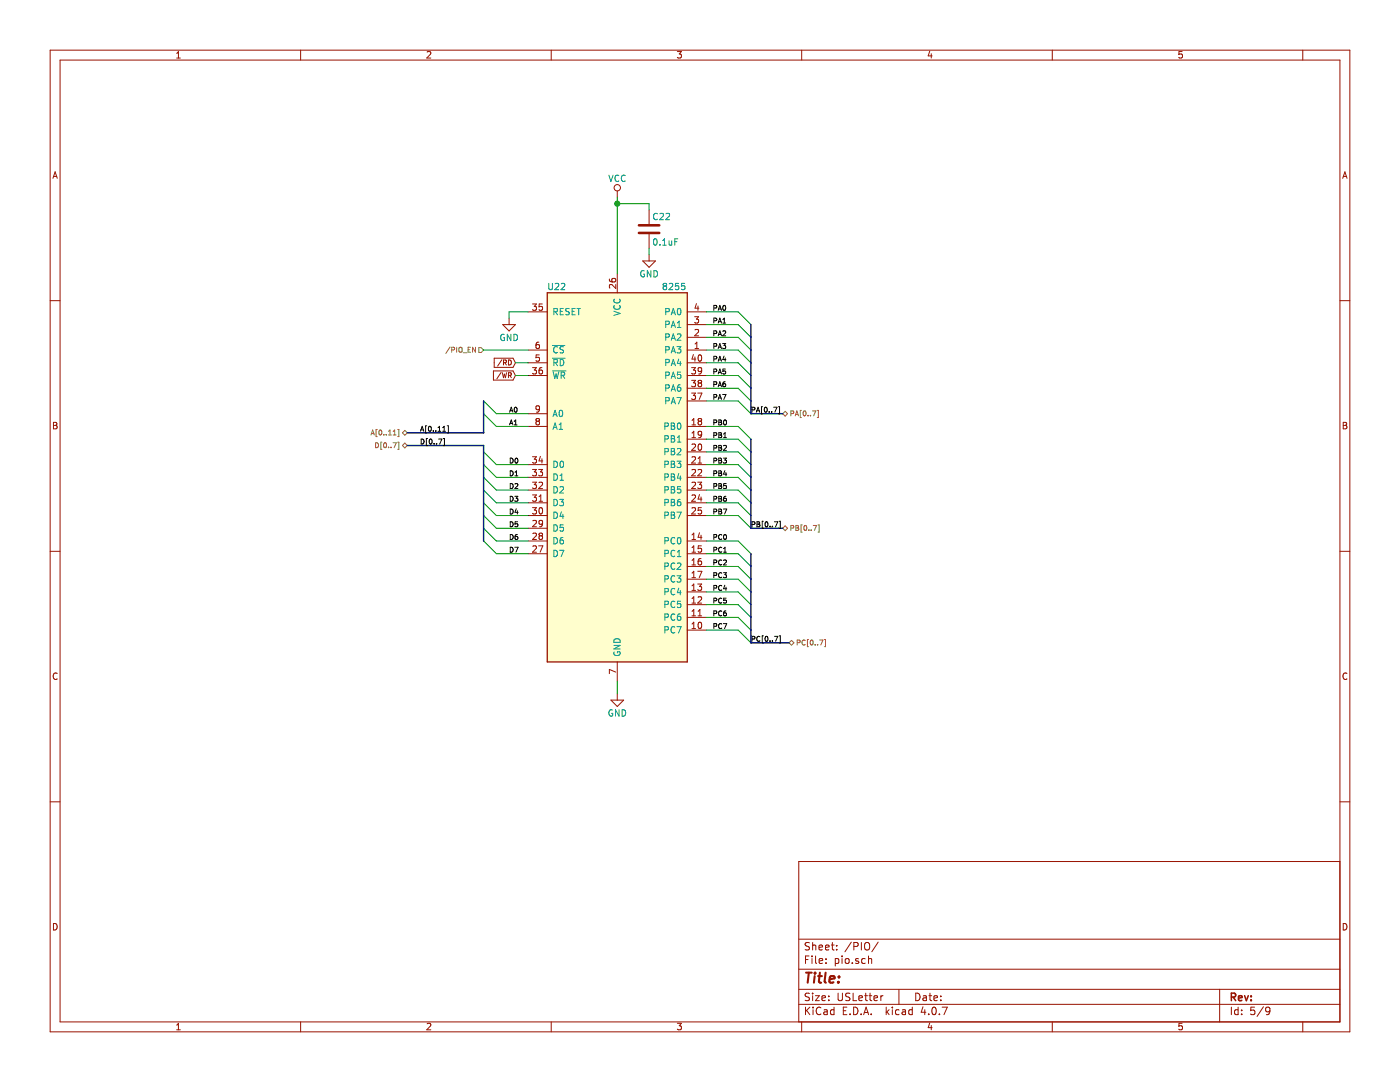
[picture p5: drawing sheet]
<svg xmlns="http://www.w3.org/2000/svg" width="279mm" height="216mm" viewBox="0 0 279 216" stroke-linecap="round" stroke-linejoin="round" font-family="sans-serif">
<path d="M109.2 58.4h28v73.7h-28z" fill-rule="evenodd" fill="#fffecd" stroke="#fffecd" stroke-width=".25"/>
<path d="M109.2 58.4h28v73.7h-28z" fill="none" stroke="#981200" stroke-width=".25"/>
<g fill="none" stroke="#981200" stroke-width=".2">
<path d="M10 10h259.4v195.9h-259.4zM12 12h255.4v191.9h-255.4zM35.3 11.6h.7M35.3 10.6l.3-.3v1.3M60 10v2M85.2 10.4l.5-.1 .3 .3-.8 1h.8M110 10v2M135.2 10.3h.8l-.4 .5h.3l.1 .2-.1 .5-.2 .1-.5-.1M160 10v2M185.5 10.2l-.3 1h.8M185.9 10.7v.9M210 10v2"/>
<path d="M235.9 10.3h-.6v.6l.1-.1h.5l.1 .5-.3 .3-.4-.1M260 10v2M10.6 35.6l.4-1.3 .4 1.3M10.7 35.2h.6M123.2 38.1v1.3M268 35.6l.4-1.3 .4 1.3M268.1 35.2h.6M10 60h2M121.6 55.7l.1 .3 .2 .2 .7 .1 .3-.3-.1-.4-.5-.1-.2 .2v.3l.2 .3M122.9 56.8v.8l-.9-.8-.4 .2 .1 .5M123.2 54.6v3.8M128.3 52.1h2.5l-1.3 1.2z"/>
<path d="M129.5 41.9v2.8M129.5 46.7v2.8M129.5 50.8v1.3M267.4 60h2M98.5 74h3.9l.5 .9-.5 .9h-3.9zM98.6 71.5h3.8l.5 .9-.5 .9h-3.8zM100 74.3l-.8 1.3M100.2 71.8l-.9 1.3M100.3 74.4l.2 1 .2-.7 .2 .7 .2-1M100.3 64.8h2.6l-1.3 1.2zM100.5 72.4l.5-.1v-.4l-.5-.1v1M100.7 72.4l.4 .4"/>
<path d="M101.5 71.8a.5 .5 0 0 1 .6 .5 .5 .5 0 0 1-.6 .5zM101.5 74.9h.5v-.4l-.5-.1v1M101.6 63.5v1.3M101.7 74.9l.4 .5M105.4 69.8h3.8M105.4 62.2h3.8M105.4 72.4h3.8M105.4 74.9h3.8M106.3 60.7h.8l-.5 .4 .4 .1v.6l-.2 .1-.5-.1M106.3 73.4h.8l-.5 .4 .4 .1v.6l-.2 .1-.5-.1M107.5 68.3h-.3l-.2 .3v.7l.2 .2 .4-.1 .1-.4-.2-.2h-.3l-.2 .2M107.6 70.8h-.6v.6l.1-.1 .5 .1v.6l-.2 .1-.4-.1"/>
<path d="M108.2 73.4h-.4l-.2 .3v.7l.2 .2 .4-.1 .1-.4-.1-.2-.4-.1-.2 .3M108.2 60.7h-.6v.5l.1-.1 .5 .1v.6l-.1 .1-.5-.1M137.2 69.8h3.8M137.2 67.3h3.8M137.2 64.8h3.8M137.2 62.2h3.8M137.2 72.4h3.8M137.2 74.9h3.8M137.2 77.5h3.8M138 73.4h.8l-.4 .4 .4 .1v.6l-.2 .1-.6-.1M138 75.9h.8l-.4 .5 .4 .1v.5l-.2 .2-.6-.2M138 78.4h.8l-.4 .5 .4 .1v.6l-.2 .1-.6-.1"/>
<path d="M138.4 70.7l-.3 1h.8M138.6 63.2h.8l-.4 .5 .4 .1v.5l-.2 .2-.6-.2M138.7 71.2v.9M138.7 69.5h.7M138.7 68.6l.4-.3v1.2M138.7 65.8l.5-.1 .2 .4-.8 .9h.8M139 60.6l-.3 .9h.8M139.2 78.4h.9l-.6 1.3M139.3 61.1v.8M139.4 70.9l.2-.1a.67 .67 0 0 1 .4 .7 .67 .67 0 0 1-.4 .6l-.3-.5zM139.5 76.4l-.2-.2 .2-.3 .5 .1v.2l-.2 .2M139.5 76.4l-.2 .3 .1 .3 .1 .2h.3l.2-.3v-.3l-.2-.2"/>
<path d="M139.5 76.4h.3M140 73.9l-.2 .2h-.3l-.2-.2 .1-.5h.4l.2 .2a.84 .84 0 0 1-.3 1h-.3M10.7 84.3h.4l.3 .2-.3 .4 .3 .2-.2 .5h-.5zM10.7 84.9h.4M105.4 85.1h3.8M105.4 82.5h3.8M105.4 92.7h3.8M105.4 95.2h3.8M105.4 97.8h3.8M106.3 91.1h.8l-.5 .5 .4 .1v.6l-.2 .1-.5-.1M106.3 93.7h.8l-.5 .5 .4 .1v.5l-.2 .1-.5-.1M106.3 96.2h.8l-.5 .5 .4 .1v.6l-.2 .1-.5-.1"/>
<path d="M106.3 98.8h.8l-.5 .4 .4 .1v.6l-.2 .1-.5-.1M107.2 84l-.2-.2 .2-.3 .4 .1 .1 .2-.3 .2M107.2 84l-.2 .3v.4l.2 .1h.2l.3-.3-.1-.3-.2-.2M107.2 84h.2M107.5 93.7h.8l-.5 .5 .4 .1v.5l-.1 .1-.6-.1M107.6 96.3l.5-.1 .2 .4-.8 .9h.8M107.6 99.1l.3-.3v1.2M107.7 81.5l-.3 .3h-.2l-.2-.3 .1-.5h.3l.3 .2a.84 .84 0 0 1-.4 1h-.2M107.8 91.1l-.2 .9h.7M108.2 91.5v.9M137.2 85.1h3.8M137.2 90.2h3.8"/>
<path d="M137.2 92.7h3.8M137.2 95.2h3.8M137.2 97.8h3.8M137.2 80h3.8M137.2 87.6h3.8M138.1 84.8h.7M138.1 83.9l.4-.4v1.3M138.1 86.4l.4-.3v1.2M138.1 88.7l.5-.1 .2 .4-.8 .9h.8M138.1 91.2l.5-.1 .2 .4-.8 .9h.8M138.1 93.8l.5-.1 .2 .3-.8 .9h.8M138.1 96.3l.5-.1 .2 .4-.8 .9h.8"/>
<path d="M138.1 98.9l.5-.1 .2 .3-.8 .9h.8M138.1 87.3h.7M139.2 96.2h.8l-.4 .5 .4 .1v.6l-.2 .1-.6-.1M139.3 93.8l.5-.1 .2 .3-.8 .9h.8M139.3 91.5l.4-.4v1.3M139.3 92.4h.7M139.4 88.7l.2-.1a.67 .67 0 0 1 .4 .6 .67 .67 0 0 1-.4 .7l-.3-.5zM139.5 84l-.2-.2 .2-.3 .5 .1v.2l-.2 .2M139.5 84l-.2 .3 .1 .4 .1 .1h.3l.2-.3v-.3l-.2-.2M139.5 84h.3M139.6 98.7l-.3 .9h.8M139.9 99.2v.8"/>
<path d="M140 86.6l-.2 .2h-.3l-.2-.2 .1-.5h.4l.2 .2a.84 .84 0 0 1-.3 1h-.3M268.1 84.3h.4l.3 .2-.3 .4 .3 .2-.2 .5h-.5zM268.1 84.9h.4M10 110h2M105.4 102.9h3.8M105.4 100.3h3.8M105.4 107.9h3.8M105.4 110.5h3.8M105.4 105.4h3.8M106.3 101.3h.8l-.5 .5 .4 .1v.5l-.2 .2-.5-.2M106.3 103.9l.5-.1 .3 .4-.8 .9h.8M106.3 106.5l.5-.1 .3 .3-.8 .9h.8"/>
<path d="M106.3 109l.5-.1 .3 .4-.8 .9h.8M107.5 108.9h.8l-.5 1.3M107.6 100h.7M107.7 101.4l.1-.1a.67 .67 0 0 1 .5 .6 .67 .67 0 0 1-.5 .7l-.2-.5zM107.8 106.9l-.2-.2 .2-.3 .4 .1 .1 .2-.2 .2M107.8 106.9l-.2 .3v.3l.2 .1h.3l.2-.2-.1-.4-.1-.1M107.8 106.9h.3M108.3 104.4l-.2 .2h-.3l-.2-.2 .1-.5 .4-.1 .2 .3a.84 .84 0 0 1-.4 1h-.2M137.2 102.9h3.8M137.2 100.3h3.8M137.2 118.1h3.8M137.2 107.9h3.8"/>
<path d="M137.2 110.5h3.8M137.2 113h3.8M137.2 115.6h3.8M138.1 106.7l.4-.3v1.2M138.1 109.3l.4-.4v1.3M138.1 111.8l.4-.3v1.2M138.1 114.4l.4-.4v1.3M138.1 116.9l.4-.4v1.3M138.1 119.4l.4-.3v1.2M138.1 101.4l.5-.1 .2 .4-.8 .9h.8M138.1 117.8h.7M138.1 107.6h.7"/>
<path d="M138.1 110.2h.7M138.1 112.7h.7M138.1 115.3h.7M139.2 116.5h.8l-.4 .5 .4 .1v.6l-.2 .1-.6-.1M139.2 114h.9l-.6 1.3M139.3 119.2l.5-.1 .2 .3-.8 .9h.8M139.6 106.3l-.3 .9h.8M139.9 111.5h-.4l-.1 .3-.1 .7 .2 .2 .5-.1v-.4l-.1-.2-.4-.1-.2 .3M139.9 106.8v.8M140 101.3h-.6l-.1 .6 .2-.1 .5 .1v.5l-.2 .2-.5-.2M140 108.9h-.6l-.1 .6 .2-.1 .5 .1v.6l-.2 .1-.5-.1M267.4 110h2"/>
<path d="M11.4 134.4a.62 .62 0 0 0-.8 .4 .62 .62 0 0 0 .6 .8l.2-.1M121.9 139.7h2.6l-1.3 1.3zM122.9 134.1l-1.3-.5v.8M123.2 132.1v3.8M123.2 138.4v1.3M137.2 125.7h3.8M137.2 123.2h3.8M137.2 120.6h3.8M138.1 125.4h.7M138.1 122l.4-.4v1.3M138.1 124.5l.4-.3v1.2M138.1 122.9h.7"/>
<path d="M138.1 120.3h.7M139.3 122.9h.7M139.3 122l.4-.4v1.3M139.4 124.3l.2-.1a.67 .67 0 0 1 .4 .6 .67 .67 0 0 1-.4 .6l-.3-.5zM268.8 134.4a.62 .62 0 0 0-.8 .4 .62 .62 0 0 0 .6 .8l.2-.1M10 160h2M267.4 160h2M267.4 171.9h-108v32M10.7 184.3a.65 .65 0 0 1 .7 .6 .65 .65 0 0 1-.7 .7zM159.4 197.4h108M159.4 193.4h108M159.4 187.4h108"/>
<path d="M160.8 191.5h.5M161.5 190.8h-.7v1.5M161.5 198.2h-.5l-.3 .3 .1 .3 .7 .3v.4l-.2 .2-.6-.1M161.5 188.1h-.5l-.3 .2 .1 .3 .7 .4v.4l-.2 .2-.6-.1M162.1 190.8v.1M162.1 191.3v1M162.2 188.1v1.5M162.2 198.2v.1M162.2 198.7v1M162.2 188.7l.2-.1h.4v1M162.7 198.7h.8l-.8 1h.8M162.8 190.8v1.2l.2 .3"/>
<path d="M163.4 189.1l.8-.2-.1-.3h-.4l-.3 .2 .1 .7h.6M163.5 191.8l.7-.2-.1-.3h-.4l-.2 .2 .1 .7h.5M164 199.2l.7-.2v-.2l-.4-.1-.3 .2 .1 .7h.6M164.7 189.1l.8-.2-.1-.3h-.4l-.3 .2 .1 .7h.6M164.8 192.1v.2M164.8 191.3v.2M165.4 199.5v.2M165.4 198.8v.1M165.9 188.6h.6M166.1 188.1v1.3l.4 .2M166.7 191.3h.4l.3 .2-.1 .7h-.6M166.7 191.3v1.5"/>
<path d="M167 188.6v.2M167 189.4v.2M167.3 198.2v1.2l.2 .3h.3l.3-.3v-1.2M168 190.8v.1M168 191.3v1M168.8 191.4l.2-.1 .4 .1 .1 .6-.2 .2-.3 .1-.2-.2zM169.6 198.2h-.6l-.2 .3v.3l.7 .3v.4l-.2 .2-.5-.1M169.9 188l-1.3 1.9M170.1 192.1v.2M170.3 198.2v1.5h.7M170.4 188.8h.7l.2-.2-.1-.4-.2-.1h-.6v1.5M171.3 191.3a.37 .37 0 0 0-.6 .2l.1 .2 .5 .1 .1 .2-.2 .3-.5-.1"/>
<path d="M171.4 199.2l.7-.2v-.2l-.5-.1-.2 .2 .1 .7h.6M171.9 188.1v1.5M172.6 198.7h.5M172.7 191.3h-.5l-.2 .2v.6l.2 .2 .5-.1M172.8 198.2v1.3l.3 .2M172.8 188.1h.1a.53 .53 0 0 1 .7 .5v.5a.51 .51 0 0 1-.8 .4 .99 .99 0 0 1 0-1.4zM173.3 191.4l.2-.1h.4l.1 1M173.3 190.8v1.5M173.4 198.7h.6M173.6 198.2v1.3l.4 .2M174.4 199.2l.7-.2v-.2l-.4-.1-.3 .2 .1 .7h.6M175.3 188l-1.3 1.9"/>
<path d="M175.8 198.7v1M176.2 198.7l-.4 .3M179.4 197.4v3M182.8 198.2a.76 .76 0 0 1 .8 .7 .76 .76 0 0 1-.8 .8zM184.3 198.8h.5l.1 .9M184.9 199l-.5 .1-.2 .2 .2 .4 .5-.1M185.4 198.7h.6M185.6 198.2v1.3l.4 .2M186.4 199.2l.7-.2-.1-.2-.4-.1-.2 .2 .1 .7h.5M187.8 199.5v.2M187.8 198.8v.1M243.4 197.4v6.5"/>
<path d="M268.1 184.3a.65 .65 0 0 1 .7 .6 .65 .65 0 0 1-.7 .7zM35.3 204.5l.3-.3v1.3M35.3 205.5h.7M60 203.9v2M85.2 204.3l.5-.1 .3 .3-.8 1h.8M110 203.9v2M135.2 204.2h.8l-.4 .5h.3l.1 .2-.1 .5-.2 .1-.5-.1M159.4 200.4h108M160 203.9v2M160.8 201v1.5M161 201.6l.6 .9M161.6 201l-.8 .8"/>
<path d="M162.3 201v.1M162.3 201.5v1M163.8 201.1a.71 .71 0 0 0-1 .5 .71 .71 0 0 0 .8 .9l.2-.2M164.5 201.5h.5l.1 1M165.1 201.8l-.5 .1-.2 .2 .2 .4 .5-.1M166.4 201.5h-.4l-.3 .3 .1 .5 .2 .2 .4-.1M166.4 201v1.5M168.3 201.7h.5M169 201h-.7v1.5h.7M169.6 202.3v.2M170.4 201a.76 .76 0 0 1 .8 .7 .76 .76 0 0 1-.8 .8zM171.9 202.3v.2"/>
<path d="M172.4 202.5l.4-1.5 .6 1.5M172.5 202h.7M173.9 202.3v.2M176.9 201v1.5M177 201.9l.4 .6M177.4 201.5l-.5 .5M178.1 201v.1M178.1 201.5v1M179.4 201.5h-.4l-.3 .3 .1 .5 .2 .2 .4-.1M180.1 201.5h.6v1M180.7 201.8l-.5 .1-.2 .2 .2 .4 .5-.1M182.1 201.5h-.5l-.2 .3v.5l.2 .2 .5-.1"/>
<path d="M182.1 201v1.5M184.2 200.9l-.4 1.1h1M184.6 201.5v1M185.3 202.3v.2M185.5 204.1l-.3 1h.8M185.9 204.6v.9M186.1 201.1l.2-.1a.8 .8 0 0 1 .6 .7 .8 .8 0 0 1-.6 .8l-.2-.2-.1-.4zM187.5 202.3v.2M188 201h1.1l-.7 1.5M210 203.9v2M235.9 204.2h-.6v.6l.1-.1h.5l.1 .5-.3 .3-.4-.1M245.7 201v1.5"/>
<path d="M247.1 201.5h-.4l-.3 .3 .1 .5 .2 .2 .4-.1M247.1 201v1.5M247.8 201.5v.2M247.8 202.3v.2M250.4 201h-.7l-.1 .7 .2-.2 .5 .1 .1 .2v.5l-.2 .2-.6-.2M252.1 200.9l-1.2 1.9M253.4 201.6l-.2 .3h-.3l-.3-.3 .1-.6h.5l.2 .1a1.19 1.19 0 0 1-.2 1.3l-.5 .1M260 203.9v2"/>
<circle cx="123.2" cy="37.5" r=".64"/>
</g>
<g fill="none" stroke="#009596" stroke-width=".2">
<path d="M121.5 35l.4 1.2 .5-1.2M123.5 35.1a.61 .61 0 0 0-.8 .4 .61 .61 0 0 0 .6 .7l.2-.1M124.8 35.1a.61 .61 0 0 0-.9 .4 .61 .61 0 0 0 .6 .7l.3-.1M109.5 56.5v1.1l.3 .2h.2l.2-.2v-1.1M110.8 56.6l.5-.1 .2 .4-.8 .9h.8M112 56.6l.5-.1 .2 .4-.8 .9h.8M122.6 59.7a.61 .61 0 0 0 .5 .8 .61 .61 0 0 0 .7-.6l-.2-.2M128.6 54.1a.59 .59 0 0 0-.7 .5 .59 .59 0 0 0 .7 .6v-.5h-.2M129.9 54v1.3l-.7-1.3v1.3M130.5 54a.64 .64 0 0 1 .7 .6 .64 .64 0 0 1-.7 .7zM130.5 47.8l.2-.1a.67 .67 0 0 1 .5 .6 .67 .67 0 0 1-.5 .6l-.3-.5zM131.2 42.7a.61 .61 0 0 0-.8 .4 .61 .61 0 0 0 .6 .7l.2-.1"/>
<path d="M131.7 42.7l.5-.1 .2 .3-.8 .9h.8M131.7 48.8v.1M132.3 48.9h.7M132.3 48l.3-.3v1.2M132.6 57.1l-.3 .2 .1 .4 .2 .1h.2l.2-.2v-.4l-.2-.1M132.6 57.1l-.3-.3 .3-.3 .4 .1v.2l-.2 .3M132.6 57.1h.2M132.9 42.7l.5-.1 .2 .3-.8 .9h.8M133.5 48.1l.1 .7 .3 .1 .2-.1M133.6 56.6l.4-.1 .3 .4-.8 .9h.8M134.1 48.1v.8M134.7 48.2h.4"/>
<path d="M135.3 47.7h-.6v1.2M135.4 56.5h-.6v.6l.2-.1 .4 .1v.6l-.1 .1-.5-.1M136.7 56.5h-.7v.6l.2-.1 .5 .1v.6l-.2 .1-.5-.1M100.6 66.8a.59 .59 0 0 0-.7 .5 .59 .59 0 0 0 .7 .6l.1-.5h-.2M102 66.7v1.3l-.8-1.3v1.3M102.6 66.7a.64 .64 0 0 1 .7 .6 .64 .64 0 0 1-.7 .7zM110.2 71.5h2.6M110.2 68.9h2.5M110.2 74h2.8M110.4 74.2l.3 1.3 .3-.9 .2 .9 .3-1.3M110.5 62.2l.7-.1v-.5l-.7-.1v1.3M110.5 72.4l.7-.1v-.5l-.7-.1v1.3"/>
<path d="M110.8 72.4l.5 .6M110.8 62.2l.5 .6M111.3 69.3a.61 .61 0 0 0-.9 .4 .61 .61 0 0 0 .6 .7l.3-.1M111.8 71.7a.64 .64 0 0 1 .7 .6 .64 .64 0 0 1-.7 .7zM111.8 62.1h.4M112 74.9l.6-.1v-.5l-.6-.1v1.3M112.3 74.9l.4 .6M112.4 61.5h-.6v1.3h.6M112.5 69.2l-.7 .1v.3l.5 .3 .2 .3-.3 .2h-.4M113.6 61.6h-.6v.4l.5 .3 .1 .3-.2 .2-.5-.1M114.2 62.1h.4M114.8 61.5h-.6v1.3h.6"/>
<path d="M115.1 61.5h.7M115.5 61.5v1.3M122.5 62.1l1.3 .4-1.3 .4M122.6 61a.61 .61 0 0 0 .5 .8 .61 .61 0 0 0 .7-.6l-.2-.2M132.9 62.2l.6-.1v-.5l-.6-.1v1.3M132.9 64.7h.6v-.5l-.6-.1v1.3M132.9 67.3l.6-.1v-.5l-.6-.1v1.3M132.9 69.8l.6-.1v-.4l-.6-.1v1.2M132.9 72.4l.6-.1v-.5l-.6-.1v1.3M132.9 74.9l.6-.1v-.5l-.6-.1v1.3M132.9 77.4h.6v-.5l-.6-.1v1.3M132.9 80l.6-.1v-.5l-.6-.1v1.3"/>
<path d="M134 70.4l.4-1.2 .4 1.2M134 67.9l.4-1.3 .4 1.3M134 65.4l.4-1.3 .4 1.3M134 62.8l.4-1.3 .4 1.3M134 73l.4-1.3 .4 1.3M134 78.1l.4-1.3 .4 1.3M134 75.5l.4-1.3 .4 1.3M134.1 70.1h.6M134.1 67.5h.6M134.1 65h.6M134.1 62.4h.6M134.1 72.6h.6"/>
<path d="M134.1 77.7h.6M134.1 75.1h.6M135.1 69.2h.8l-.4 .4 .3 .1v.6l-.1 .1-.6-.1M135.1 79.3h.8l-.5 1.3M135.2 66.7l.5-.1 .2 .4-.8 .9h.8M135.2 65.4h.7M135.2 64.4l.3-.3v1.3M135.3 61.6l.2-.1a.67 .67 0 0 1 .4 .7 .67 .67 0 0 1-.4 .6l-.3-.5zM135.5 71.6l-.3 .9h.7M135.8 76.8h-.4l-.2 .3v.7l.2 .3 .4-.2 .1-.4-.1-.2h-.4l-.2 .2M135.8 72.1v.9M135.8 74.2h-.6v.6l.2-.1 .4 .1v.6l-.1 .1-.5-.1"/>
<path d="M110.4 85.7l.4-1.3 .4 1.3M110.4 83.1l.4-1.2 .4 1.2M110.5 85.3h.6M110.5 82.8h.6M110.5 92a.64 .64 0 0 1 .8 .7 .64 .64 0 0 1-.8 .6zM110.5 94.6a.64 .64 0 0 1 .8 .6 .64 .64 0 0 1-.8 .6zM110.5 97.1a.64 .64 0 0 1 .8 .6 .64 .64 0 0 1-.8 .7zM110.5 99.6a.64 .64 0 0 1 .8 .7 .64 .64 0 0 1-.8 .6zM111.6 85.7h.7M111.6 84.8l.3-.4v1.3M111.7 99.6h.8l-.5 .5 .4 .1v.6l-.2 .1-.5-.1M111.7 82l.2-.1a.67 .67 0 0 1 .4 .6 .67 .67 0 0 1-.4 .6l-.3-.4z"/>
<path d="M111.8 97.2l.4-.1 .3 .4-.8 .9h.8M111.8 95.8h.7M111.8 94.9l.3-.3v1.2M111.9 92.1l.1-.1a.67 .67 0 0 1 .5 .7 .67 .67 0 0 1-.5 .6l-.2-.5zM132.7 85.1l.6-.1v-.5l-.6-.1v1.3M132.7 87.6l.6-.1v-.5l-.6-.1v1.3M132.7 90.1h.6v-.5l-.6-.1v1.3M132.7 92.7l.6-.1v-.5l-.6-.1v1.3M132.7 95.2l.6-.1v-.4l-.6-.1v1.2M132.7 97.8l.6-.1v-.5l-.6-.1v1.3M134 99.6h.4l.2 .3-.2 .3 .2 .2 .1 .3-.3 .2h-.4zM134 84.4h.4l.2 .2-.2 .4 .2 .1 .1 .3-.3 .3h-.4z"/>
<path d="M134 89.5h.4l.2 .2-.2 .4 .2 .1 .1 .3-.3 .3h-.4zM134 86.9h.4l.2 .3-.2 .3 .2 .2 .1 .3-.3 .2h-.4zM134 92h.4l.2 .3-.2 .3 .2 .1 .1 .3-.3 .3h-.4zM134 94.6h.4l.2 .2-.2 .3 .2 .2 .1 .3-.3 .2h-.4zM134 97.1h.4l.2 .2-.2 .4 .2 .1 .1 .3-.3 .3h-.4zM134 90.1h.4M134 92.6h.4M134 95.1h.4M134 97.7h.4M134 80.6l.4-1.3 .4 1.3M134 85h.4M134 87.5h.4"/>
<path d="M134.1 80.2h.6M135.1 92h.8l-.4 .5 .3 .1v.6l-.1 .1-.6-.1M135.2 89.6l.5-.1 .2 .3-.8 1h.8M135.2 87.3l.3-.4v1.3M135.2 88.2h.7M135.3 84.5l.2-.1a.67 .67 0 0 1 .4 .6 .67 .67 0 0 1-.4 .7l-.3-.5zM135.5 94.5l-.3 .9h.7M135.8 99.6l-.4 .1-.2 .2v.8l.2 .2 .4-.1 .1-.4-.1-.2-.4-.1-.2 .3M135.8 95v.8M135.8 97.1h-.6v.6l.2-.1 .4 .1v.5l-.1 .2-.5-.2M110.5 102.2a.64 .64 0 0 1 .8 .6 .64 .64 0 0 1-.8 .7zM110.5 104.7a.64 .64 0 0 1 .8 .7 .64 .64 0 0 1-.8 .6z"/>
<path d="M110.5 107.3a.64 .64 0 0 1 .8 .6 .64 .64 0 0 1-.8 .6zM110.5 109.8a.64 .64 0 0 1 .8 .6 .64 .64 0 0 1-.8 .7zM111.7 109.8h.8l-.5 1.3M112 102.1l-.2 .9h.7M112.3 107.3h-.3l-.2 .3v.7l.2 .2 .4-.1 .1-.4-.2-.2-.3-.1-.2 .3M112.3 102.6v.9M112.4 104.7h-.6v.6l.1-.1 .5 .1v.6l-.2 .1-.4-.1M132.7 100.3l.6-.1v-.5l-.6-.1v1.3M132.7 102.8h.6v-.5l-.6-.1v1.3M132.7 107.9l.6-.1v-.4l-.6-.1v1.2M132.7 110.5l.6-.1v-.5l-.6-.1v1.3M132.7 113l.6-.1v-.5l-.6-.1v1.3"/>
<path d="M132.7 115.5h.6v-.5l-.6-.1v1.3M132.7 118.1l.6-.1v-.5l-.6-.1v1.3M134 102.2h.4l.2 .2-.2 .4 .2 .1 .1 .3-.3 .3h-.4zM134 100.2h.4M134 102.8h.4M134.7 107.4a.61 .61 0 0 0-.8 .4 .61 .61 0 0 0 .5 .7l.3-.1M134.7 109.9a.61 .61 0 0 0-.8 .5 .61 .61 0 0 0 .5 .7l.3-.2M134.7 112.4a.61 .61 0 0 0-.8 .5 .61 .61 0 0 0 .5 .7l.3-.1M134.7 115a.61 .61 0 0 0-.8 .4 .61 .61 0 0 0 .5 .8l.3-.2M134.7 117.5a.61 .61 0 0 0-.8 .5 .61 .61 0 0 0 .5 .7l.3-.1M135.1 114.9h.8l-.4 .5 .3 .1v.5l-.1 .2-.6-.2M135.1 102.2h.8l-.5 1.3"/>
<path d="M135.2 112.4l.5-.1 .2 .4-.8 .9h.8M135.2 110.2l.3-.4v1.3M135.2 111.1h.7M135.3 107.4l.2-.1a.67 .67 0 0 1 .4 .6 .67 .67 0 0 1-.4 .6l-.3-.4zM135.5 117.3l-.3 1h.7M135.8 117.8v.9M135.8 120h-.6v.5l.2-.1 .4 .1v.6l-.1 .1-.5-.1M122.5 128.8h1.3l-1.3 .7h1.3M122.6 130.1a.59 .59 0 0 0 .5 .7 .59 .59 0 0 0 .6-.7l-.5-.1v.3M122.6 127.7a.69 .69 0 0 1 .7-.2 .69 .69 0 0 1 .5 .7h-1.3zM132.7 120.6l.6-.1v-.4l-.6-.1v1.2M132.7 123.2l.6-.1v-.5l-.6-.1v1.3"/>
<path d="M132.7 125.7l.6-.1v-.5l-.6-.1v1.3M134.7 125.1a.61 .61 0 0 0-.8 .5 .61 .61 0 0 0 .5 .7l.3-.1M134.7 120.1a.61 .61 0 0 0-.8 .4 .61 .61 0 0 0 .5 .7l.3-.1M134.7 122.6a.61 .61 0 0 0-.8 .5 .61 .61 0 0 0 .5 .7l.3-.2M135.1 125h.8l-.5 1.3M135.8 122.5l-.4 .1-.2 .2v.7l.2 .3 .4-.2 .1-.4-.1-.2h-.4l-.2 .2M122.2 141.7a.59 .59 0 0 0-.7 .6 .59 .59 0 0 0 .7 .5l.1-.5h-.3M123.5 141.6v1.3l-.7-1.3v1.3M124.2 141.6a.64 .64 0 0 1 .7 .7 .64 .64 0 0 1-.7 .6z"/>
</g>
<g fill="none" stroke="#000" stroke-width=".2">
<path d="M142.5 61.5l.5-.1v-.4l-.5-.1v1M142.5 64h.5v-.4l-.5-.1v1M142.5 66.5h.5v-.4l-.5-.1v1M142.5 69.1l.5-.1v-.3l-.5-.1v.9M142.5 71.6h.5v-.4l-.5-.1v1M142.5 74.2l.5-.1v-.4l-.5-.1v1M142.5 76.7h.5v-.4l-.5-.1v1M142.5 79.2h.5v-.4l-.5-.1v1M143.3 61.9l.4-1 .3 1M143.3 64.5l.4-1 .3 1M143.3 67l.4-1 .3 1M143.3 69.5l.4-.9 .3 .9"/>
<path d="M143.3 72.1l.4-1 .3 1M143.3 74.6l.4-1 .3 1M143.3 77.2l.4-1 .3 1M143.3 79.7l.4-1 .3 1M143.4 61.6h.5M143.4 64.2h.5M143.4 66.7h.5M143.4 69.3h.5M143.4 71.8h.5M143.4 74.3h.5M143.4 76.9h.5M143.4 79.4h.5"/>
<path d="M144.2 68.6h.6l-.3 .3 .3 .2v.3l-.2 .1-.4-.1M144.2 78.7h.7l-.5 1M144.2 66.1l.4-.1 .2 .3-.6 .7h.6M144.2 64.5h.6M144.2 63.8l.4-.3v1M144.3 61l.2-.1a.48 .48 0 0 1 .4 .5 .48 .48 0 0 1-.5 .5l-.2-.4zM144.5 71l-.3 .8h.7M144.7 76.2l-.4 .2-.1 .6 .2 .2 .4-.1-.1-.5h-.3l-.2 .1M144.7 71.4v.7M144.8 73.6h-.5l-.1 .5h.5l.1 .3-.2 .2-.4-.1M83.9 86.1l.4-1 .3 1M84 85.8h.5"/>
<path d="M84 87.6a.5 .5 0 0 1 .6 .5 .5 .5 0 0 1-.6 .5zM85.2 85h-.3v1.4h.3M85.3 87.5h-.2v1.4h.2M85.6 85.2l.2-.1a.48 .48 0 0 1 .3 .5 .48 .48 0 0 1-.5 .4l-.1-.3zM85.8 87.7l.1-.1a.48 .48 0 0 1 .4 .5 .48 .48 0 0 1-.5 .4l-.2-.3zM86.5 86v.1M86.6 88.5v.1M87 86v.1M87.1 88.5v.1M87.4 86.1h.6M87.4 85.3l.3-.2v1M87.5 87.6h.7l-.4 1"/>
<path d="M88.3 86.1h.6M88.3 85.3l.3-.2v1M88.5 87.5h.2v1.4h-.2M89.3 85h.2v1.4h-.2M101.7 82.2l.3-.9 .4 .9M101.7 84.8l.3-1 .4 1M101.8 82h.5M101.8 84.5h.5M101.8 91.4a.5 .5 0 0 1 .6 .5 .5 .5 0 0 1-.6 .5zM101.8 94a.5 .5 0 0 1 .6 .4 .5 .5 0 0 1-.6 .5zM101.8 96.5a.5 .5 0 0 1 .6 .5 .5 .5 0 0 1-.6 .5zM101.8 99a.5 .5 0 0 1 .6 .5 .5 .5 0 0 1-.6 .5z"/>
<path d="M102.6 84.8h.6M102.6 84.1l.3-.3v1M102.7 81.4l.2-.1a.48 .48 0 0 1 .3 .5 .48 .48 0 0 1-.4 .4l-.2-.3zM102.7 99h.7l-.4 .4 .4 .2-.1 .3-.2 .1-.4-.1M102.8 96.6l.3-.1 .3 .3-.7 .7h.7M102.8 94.9h.6M102.8 94.2l.3-.2v.9M102.9 91.5l.1-.1a.48 .48 0 0 1 .4 .5 .48 .48 0 0 1-.5 .5l-.1-.4zM142.5 91.9h.5v-.4l-.5-.1v1M142.5 94.5l.5-.1v-.3l-.5-.1v.9M142.5 97h.5v-.4l-.5-.1v1M142.5 99.6l.5-.1v-.4l-.5-.1v1"/>
<path d="M142.5 84.3h.5v-.4l-.5-.1v1M142.5 86.9l.5-.1v-.4l-.5-.1v1M142.5 89.4h.5v-.4l-.5-.1v1M143.5 91.4h.3l.2 .2-.2 .3 .2 .1v.2l-.2 .2h-.3zM143.5 94h.3l.2 .2-.2 .2 .2 .1v.3l-.2 .1h-.3zM143.5 96.5h.3l.2 .2-.2 .3 .2 .1v.2l-.2 .2h-.3zM143.5 99h.3l.2 .2-.2 .3 .2 .1v.2l-.2 .2h-.3zM143.5 83.8h.3l.2 .2-.2 .3 .2 .1v.2l-.2 .2h-.3zM143.5 86.3h.3l.2 .2-.2 .3 .2 .1v.2l-.2 .2h-.3zM143.5 88.9h.3l.2 .2-.2 .3h.2v.3l-.2 .2h-.3zM143.5 84.3h.3M143.5 86.8h.3"/>
<path d="M143.5 89.4h.3M143.5 91.9h.3M143.5 94.4h.3M143.5 97h.3M143.5 99.5h.3M144.4 91.4h.6l-.3 .4 .3 .2-.1 .3-.1 .1-.4-.1M144.4 89l.4-.1 .2 .3-.6 .7h.6M144.4 87.3h.6M144.4 86.6l.3-.3v1M144.5 83.9l.2-.1a.48 .48 0 0 1 .3 .5 .48 .48 0 0 1-.4 .4l-.2-.3zM144.7 93.9l-.3 .7h.6M144.9 99l-.5 .3v.5l.2 .2 .3-.1v-.4l-.3-.1-.2 .2"/>
<path d="M144.9 94.3v.6M144.9 96.5h-.5v.5l.5-.1 .1 .4-.2 .2-.4-.1M150.1 81.8l.5-.1v-.3l-.5-.1v.9M151 82.2l.3-.9 .3 .9M151 82h.5M152.2 81.2h-.2v1.4h.2M152.6 81.4l.2-.1a.48 .48 0 0 1 .3 .5 .48 .48 0 0 1-.4 .4l-.2-.3zM153.5 82.1v.1M154 82.1v.1M154.4 81.3h.7l-.5 .9M155.3 81.2h.3v1.4h-.3M101.8 101.6a.5 .5 0 0 1 .6 .5 .5 .5 0 0 1-.6 .5z"/>
<path d="M101.8 104.1a.5 .5 0 0 1 .6 .5 .5 .5 0 0 1-.6 .5zM101.8 106.7a.5 .5 0 0 1 .6 .4 .5 .5 0 0 1-.6 .5zM101.8 109.2a.5 .5 0 0 1 .6 .5 .5 .5 0 0 1-.6 .5zM102.7 109.2h.7l-.4 1M103 101.5l-.2 .7h.6M103.3 106.7l-.5 .2v.6l.2 .1 .3-.1v-.4l-.3-.1-.2 .2M103.3 101.9v.7M103.3 104.1h-.5v.5l.5-.1 .1 .4-.3 .2-.3-.1M142.5 102.1h.5v-.4l-.5-.1v1M142.5 107.2l.5-.1v-.3l-.5-.1v.9M142.5 109.7h.5v-.4l-.5-.1v1M142.5 112.3l.5-.1v-.4l-.5-.1v1"/>
<path d="M142.5 114.8h.5v-.4l-.5-.1v1M142.5 117.3h.5v-.4l-.5-.1v1M142.5 119.9l.5-.1v-.3l-.5-.1v.9M143.5 101.6h.3l.2 .2-.2 .3h.2v.3l-.2 .2h-.3zM143.5 102.1h.3M144 106.8a.44 .44 0 0 0-.6 .3 .44 .44 0 0 0 .6 .4M144 109.3a.44 .44 0 0 0-.6 .4 .44 .44 0 0 0 .6 .4M144 111.8a.44 .44 0 0 0-.6 .4 .44 .44 0 0 0 .6 .4M144 114.4a.44 .44 0 0 0-.6 .4 .44 .44 0 0 0 .6 .4M144 116.9a.44 .44 0 0 0-.6 .4 .44 .44 0 0 0 .6 .4M144 119.5a.44 .44 0 0 0-.6 .3 .44 .44 0 0 0 .6 .4M144.4 101.6h.6l-.4 1"/>
<path d="M144.4 114.3h.6l-.3 .4 .3 .1-.1 .4-.1 .1-.4-.1M144.4 110.2h.6M144.4 111.8l.4-.1 .2 .3-.6 .7h.6M144.4 109.5l.3-.3v1M144.5 106.8l.2-.1a.48 .48 0 0 1 .3 .5 .48 .48 0 0 1-.4 .4l-.2-.3zM144.7 116.8l-.3 .7h.6M144.9 117.1v.7M144.9 119.4h-.5v.4h.5l.1 .4-.2 .1-.4-.1M150.1 104.6h.5v-.4l-.5-.1v1M151.1 104.1h.3l.2 .2-.2 .3 .2 .1 .1 .2-.2 .2h-.4zM151.1 104.6h.3M152.3 104h-.2v1.4h.2"/>
<path d="M152.8 104.2l.1-.1a.48 .48 0 0 1 .4 .5 .48 .48 0 0 1-.5 .5l-.1-.4zM153.7 105v.1M154.2 105v.1M154.6 104.1h.6l-.4 1M155.5 104h.2v1.4h-.2M142.5 122.4h.5v-.4l-.5-.1v1M142.5 125l.5-.1v-.4l-.5-.1v1M144 122a.44 .44 0 0 0-.6 .4 .44 .44 0 0 0 .6 .4M144 124.5a.44 .44 0 0 0-.6 .4 .44 .44 0 0 0 .6 .4M144.4 124.4h.6l-.4 1M144.9 121.9l-.5 .2v.6l.2 .2 .3-.1v-.5h-.3l-.2 .2M150.1 127.5h.5v-.4l-.5-.1v1"/>
<path d="M151.7 127.1a.44 .44 0 0 0-.7 .4 .44 .44 0 0 0 .7 .4M152.3 126.9h-.2v1.4h.2M152.8 127.1l.1-.1a.48 .48 0 0 1 .4 .5 .48 .48 0 0 1-.5 .4l-.1-.3zM153.7 127.9v.1M154.2 127.9v.1M154.6 127h.6l-.4 1M155.5 126.9h.2v1.4h-.2"/>
</g>
<g fill="none" stroke="#009300" stroke-width=".2">
<path d="M123.2 39.4v15.2M123.2 40.6h6.3v1.3M129.5 49.5v1.3M96.5 69.8h8.9M102.9 74.9h2.5M102.9 72.4h2.5M105.4 62.2h-3.8v1.3M141 74.9h6.3l2.6 2.6M141 72.4h6.3l2.6 2.5M141 69.8h6.3l2.6 2.6M141 62.2h6.3l2.6 2.6M141 64.8h6.3l2.6 2.5"/>
<path d="M141 67.3h6.3l2.6 2.5M141 77.5h6.3l2.6 2.5M96.5 90.2l2.6 2.5h6.3M96.5 92.7l2.6 2.5h6.3M96.5 95.2l2.6 2.6h6.3M96.5 97.8l2.6 2.5h6.3M96.5 80l2.6 2.5h6.3M96.5 82.5l2.6 2.6h6.3M141 92.7h6.3l2.6 2.5M141 95.2h6.3l2.6 2.6M141 97.8h6.3l2.6 2.5M141 85.1h6.3l2.6 2.5"/>
<path d="M141 80h6.3l2.6 2.5M141 87.6h6.3l2.6 2.6M141 90.2h6.3l2.6 2.5M96.5 100.3l2.6 2.6h6.3M96.5 102.9l2.6 2.5h6.3M96.5 105.4l2.6 2.5h6.3M96.5 107.9l2.6 2.6h6.3M141 100.3h6.3l2.6 2.6M141 102.9h6.3l2.6 2.5M141 107.9h6.3l2.6 2.6M141 110.5h6.3l2.6 2.5M141 113h6.3l2.6 2.6"/>
<path d="M141 115.6h6.3l2.6 2.5M141 118.1h6.3l2.6 2.5M123.2 135.9v2.5M141 120.6h6.3l2.6 2.6M141 123.2h6.3l2.6 2.5M141 125.7h6.3l2.6 2.6"/>
</g>
<g fill="none" stroke="#969400" stroke-width=".2">
<path d="M89.8 69.2l-.8 1.3M90.1 69.8h.5l.1-.4-.6-.1v1M91.1 69.3v1M91.6 69.4l.2-.1 .4 .1-.1 .8h-.5zM92.4 70.4h.8M93.4 69.8h.4M93.9 69.3h-.5v1h.5M94.9 69.3v1l-.6-1v1M95.6 69.4h.4l.5 .4-.5 .5h-.4zM74 86.8l.4-1 .3 1M74.1 86.5h.5M75 88.3a.5 .5 0 0 1 .5 .5 .5 .5 0 0 1-.5 .5z"/>
<path d="M75.3 85.7h-.2v1.4h.2M75.7 85.9l.2-.1a.48 .48 0 0 1 .3 .5 .48 .48 0 0 1-.4 .4l-.2-.3zM76.2 88.2h-.2v1.5h.2M76.6 86.7v.1M76.7 88.4l.1-.1a.48 .48 0 0 1 .4 .6 .48 .48 0 0 1-.5 .4l-.1-.3zM77.1 86.7v.1M77.5 86.8h.6M77.5 86.1l.3-.3v1M77.5 89.2v.1M78 89.2v.1M78.4 88.3h.7l-.4 1M78.5 86.8h.5"/>
<path d="M78.5 86.1l.3-.3v1M79.4 88.2h.2v1.5h-.2M79.4 85.7h.2v1.4h-.2M80.8 88.4l.5 .5-.5 .5-.5-.5zM80.8 85.9l.5 .5-.5 .4-.5-.4zM156.2 82.5l.5-.4 .5 .4-.5 .5zM157.8 82.5h.5l.1-.4-.6-.1v1M158.7 83l.3-1 .4 1M158.8 82.7h.5M159.9 81.9h-.2v1.4h.2M160.4 82.1l.1-.1a.48 .48 0 0 1 .4 .5 .48 .48 0 0 1-.5 .4l-.1-.3zM161.3 82.9v.1"/>
<path d="M161.7 82.9v.1M162.2 82h.6l-.4 1M163.1 81.9h.2v1.4h-.2M156.2 105.4l.5-.5 .5 .5-.5 .5zM157.8 105.4l.5-.1 .1-.3-.6-.1v.9M158.8 104.9h.4l.2 .2-.2 .2 .2 .1v.3l-.2 .1h-.4zM158.8 105.3h.4M160.1 104.7h-.2v1.5h.2M160.6 104.9h.1a.48 .48 0 0 1 .3 .5 .48 .48 0 0 1-.4 .4l-.2-.3zM161.4 105.7v.1M161.9 105.7v.1M162.3 104.9h.7l-.5 .9"/>
<path d="M163.2 104.7h.3v1.5h-.3M157.5 128.3l.5-.5 .4 .5-.4 .5zM159.1 128.2h.5v-.4l-.5-.1v1M160.7 127.8a.44 .44 0 0 0-.7 .4 .44 .44 0 0 0 .7 .4M161.4 127.6h-.3v1.4h.3M161.8 127.8l.2-.1a.48 .48 0 0 1 .3 .5 .48 .48 0 0 1-.5 .5l-.1-.4zM162.7 128.6v.1M163.2 128.6v.1M163.6 127.7h.6l-.4 1M164.5 127.6h.2v1.4h-.2"/>
</g>
<path d="M127.5 46.5h4.1M127.5 45h4.1" fill="none" stroke="#981200" stroke-width=".51"/>
<path d="M149.9 64.8v17.7h6.3M81.3 88.9h15.2v19M96.5 80v6.4h-15.2M149.9 87.6v17.8h6.3M149.9 110.5v17.8h7.6" fill="none" stroke="#011996" stroke-width=".3"/>
<circle cx="123.2" cy="40.6" r=".51" fill="#009300" stroke="#009300" stroke-width=".2"/>
<path d="M245.7 199l.8-.1 .1-.2-.1-.4-.2-.1h-.6v1.5M246.1 199l.5 .7M247.2 199.2l.7-.2-.1-.2-.4-.1-.2 .2v.7h.6M248.4 198.7l.3 1 .4-1M249.7 199.5v.2M249.7 198.8v.1" fill="none" stroke="#981200" stroke-width=".3"/>
<g fill="none" stroke="#981200" stroke-width=".41">
<path d="M160.9 194.1h1.1M161.4 194.1l-.2 2M162.6 194.8l-.2 1.3M162.7 194.1l-.1 .2M162.7 194.1l.1 .1-.2 .1M163.3 194.8h.7M163.6 194.1l-.2 1.7 .1 .2 .4 .1M164.8 194.1l-.2 1.7 .2 .3M165.6 195.4l.9-.2v-.4h-.6l-.3 .2v1l.2 .1 .5-.1M167.3 195.9l.1 .1-.1 .1M167.3 195.9l-.1 .1 .1 .1M167.3 195.9v.2"/>
<path d="M167.5 194.8l-.1 .2M167.5 194.8l-.2 .1 .1 .1"/>
</g>
</svg>
